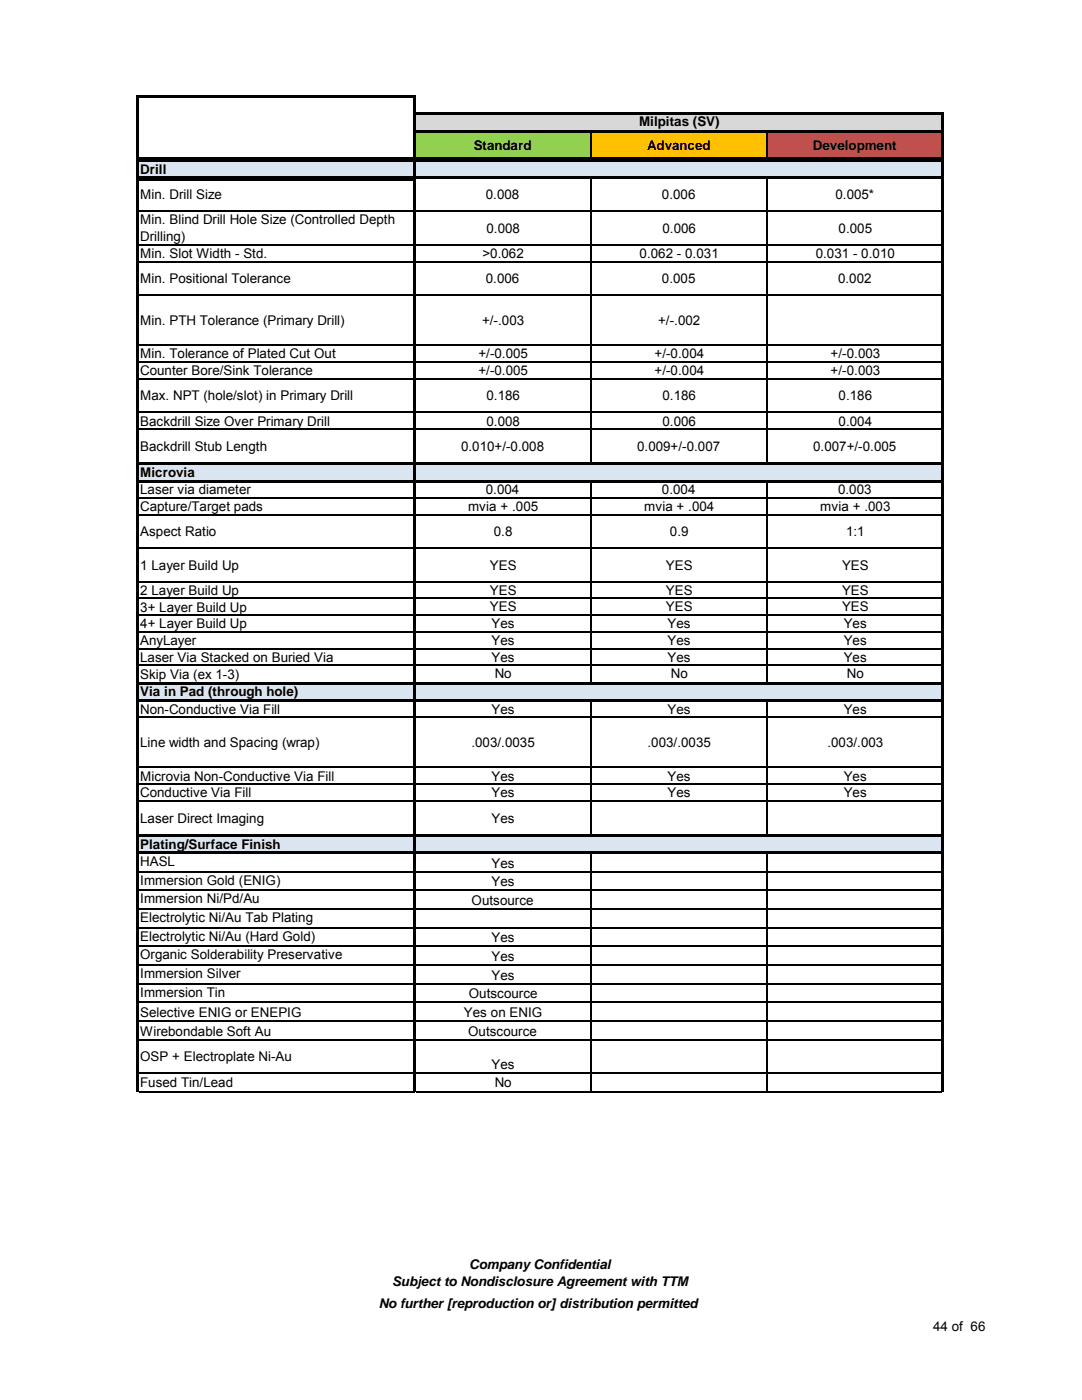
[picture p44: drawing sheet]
<svg xmlns="http://www.w3.org/2000/svg" width="216mm" height="279mm" viewBox="0 0 216 279" stroke-linecap="round" stroke-linejoin="round" font-family="sans-serif">
<defs><g id="words">
<g font-size="2.7">
<text x="94.5" y="29.9">Standard</text>
<text x="127.5" y="25.2">Milpitas (SV)</text>
<text x="129.1" y="29.9">Advanced</text>
<text x="162.2" y="29.9">Development</text>
<text x="28" y="34.6">Drill</text>
<text x="28" y="39.8">Min. Drill Size</text>
<text x="96.9" y="39.8">0.008</text>
<text x="132.1" y="39.8">0.006</text>
<text x="166.7" y="39.8">0.005*</text>
<text x="28" y="44.8">Min. Blind Drill Hole Size (Controlled Depth</text>
<text x="97.1" y="46.4">0.008</text>
<text x="132.2" y="46.4">0.006</text>
<text x="167.3" y="46.4">0.005</text>
<text x="28" y="48.1">Drilling)</text>
<text x="28" y="51.5">Min. Slot Width - Std.</text>
<text x="96.3" y="51.5">&gt;0.062</text>
<text x="127.6" y="51.5">0.062 - 0.031</text>
<text x="162.8" y="51.5">0.031 - 0.010</text>
<text x="28" y="56.5">Min. Positional Tolerance</text>
<text x="96.9" y="56.5">0.006</text>
<text x="132.1" y="56.5">0.005</text>
<text x="167.2" y="56.5">0.002</text>
<text x="28" y="64.9">Min. PTH Tolerance (Primary Drill)</text>
<text x="96.2" y="64.9">+/-.003</text>
<text x="131.3" y="64.9">+/-.002</text>
<text x="28" y="71.5">Min. Tolerance of Plated Cut Out</text>
<text x="95.5" y="71.5">+/-0.005</text>
<text x="130.6" y="71.5">+/-0.004</text>
<text x="165.7" y="71.5">+/-0.003</text>
<text x="28" y="74.9">Counter Bore/Sink Tolerance</text>
<text x="95.5" y="74.9">+/-0.005</text>
<text x="130.6" y="74.9">+/-0.004</text>
<text x="165.7" y="74.9">+/-0.003</text>
<text x="28" y="79.9">Max. NPT (hole/slot) in Primary Drill</text>
<text x="97.1" y="79.9">0.186</text>
<text x="132.2" y="79.9">0.186</text>
<text x="167.3" y="79.9">0.186</text>
<text x="28" y="84.9">Backdrill Size Over Primary Drill</text>
<text x="97.1" y="84.9">0.008</text>
<text x="132.2" y="84.9">0.006</text>
<text x="167.3" y="84.9">0.004</text>
<text x="28" y="90">Backdrill Stub Length</text>
<text x="28" y="95.2">Microvia</text>
<text x="92" y="90">0.010+/-0.008</text>
<text x="127.1" y="90">0.009+/-0.007</text>
<text x="162.3" y="90">0.007+/-0.005</text>
<text x="28" y="98.6">Laser via diameter</text>
<text x="28" y="102">Capture/Target pads</text>
<text x="93.4" y="101.9">mvia + .005</text>
<text x="96.9" y="98.6">0.004</text>
<text x="128.5" y="101.9">mvia + .004</text>
<text x="132.1" y="98.6">0.004</text>
<text x="163.7" y="101.9">mvia + .003</text>
<text x="167.2" y="98.6">0.003</text>
<text x="28" y="107">Aspect Ratio</text>
<text x="98.6" y="107">0.8</text>
<text x="133.7" y="107">0.9</text>
<text x="168.8" y="107">1:1</text>
<text x="28" y="113.7">1 Layer Build Up</text>
<text x="97.7" y="113.7">YES</text>
<text x="132.9" y="113.7">YES</text>
<text x="168" y="113.7">YES</text>
<text x="28" y="118.7">2 Layer Build Up</text>
<text x="97.7" y="118.7">YES</text>
<text x="132.9" y="118.7">YES</text>
<text x="168" y="118.7">YES</text>
<text x="28" y="122">3+ Layer Build Up</text>
<text x="28" y="125.4">4+ Layer Build Up</text>
<text x="97.7" y="122">YES</text>
<text x="98.1" y="125.3">Yes</text>
<text x="132.9" y="122">YES</text>
<text x="133.2" y="125.3">Yes</text>
<text x="168" y="122">YES</text>
<text x="168.4" y="125.3">Yes</text>
<text x="28" y="128.7">AnyLayer</text>
<text x="98.1" y="128.7">Yes</text>
<text x="133.2" y="128.7">Yes</text>
<text x="168.4" y="128.7">Yes</text>
<text x="28" y="132.1">Laser Via Stacked on Buried Via</text>
<text x="28" y="135.4">Skip Via (ex 1-3)</text>
<text x="98.1" y="132">Yes</text>
<text x="98.7" y="135.3">No</text>
<text x="133.2" y="132">Yes</text>
<text x="133.9" y="135.3">No</text>
<text x="168.4" y="132">Yes</text>
<text x="169" y="135.3">No</text>
<text x="28" y="139">Via in Pad (through hole)</text>
<text x="28" y="142.5">Non-Conductive Via Fill</text>
<text x="98.1" y="142.4">Yes</text>
<text x="133.2" y="142.4">Yes</text>
<text x="168.4" y="142.4">Yes</text>
<text x="28" y="149.1">Line width and Spacing (</text>
<text x="47.7" y="149.1">p</text>
<text x="54.1" y="149.1">g (wrap)</text>
<text x="61.4" y="149.1">p)</text>
<text x="94.1" y="149.1">.003/.0035</text>
<text x="129.2" y="149.1">.003/.0035</text>
<text x="165.1" y="149.1">.003/.003</text>
<text x="28" y="155.8">Microvia Non-Conductive Via Fill</text>
<text x="98.1" y="155.8">Yes</text>
<text x="133.2" y="155.8">Yes</text>
<text x="168.4" y="155.8">Yes</text>
<text x="28" y="159.1">Conductive Via Fill</text>
<text x="98.1" y="159.1">Yes</text>
<text x="133.2" y="159.1">Yes</text>
<text x="168.4" y="159.1">Yes</text>
<text x="28" y="164.2">Laser Direct Imaging</text>
<text x="98.1" y="164.2">Yes</text>
<text x="28" y="169.4">Plating/Surface Finish</text>
<text x="28" y="172.8">HASL</text>
<text x="98.1" y="173.2">Yes</text>
<text x="28" y="176.6">Immersion Gold (ENIG)</text>
<text x="98.1" y="176.9">Yes</text>
<text x="28" y="180.3">Immersion Ni/Pd/Au</text>
<text x="28" y="184">Electrolytic Ni/Au Tab Plating</text>
<text x="94.1" y="180.6">Outsource</text>
<text x="28" y="187.7">Electrolytic Ni/Au (Hard Gold)</text>
<text x="28" y="191.5">Organic Solderability Preservative</text>
<text x="98.1" y="188.1">Yes</text>
<text x="98.1" y="191.8">Yes</text>
<text x="28" y="195.2">Immersion Silver</text>
<text x="98.1" y="195.5">Yes</text>
<text x="28" y="198.9">Immersion Tin</text>
<text x="28" y="203">Selective ENIG or ENEPIG</text>
<text x="92.6" y="203">Yes on ENIG</text>
<text x="93.6" y="199.3">Outscource</text>
<text x="28" y="206.7">Wirebondable Soft Au</text>
<text x="93.4" y="206.7">Outscource</text>
<text x="28" y="211.8">OSP + Electroplate Ni-Au</text>
<text x="98.1" y="213.4">Yes</text>
<text x="28" y="216.9">Fused Tin/Lead</text>
<text x="98.7" y="216.9">No</text>
<text x="78.2" y="256.6">Subject to Nondisclosure Agreement with TTM</text>
<text x="93.6" y="253.2">Company Confidential</text>
<text x="75.6" y="261">No further [reproduction or] distribution permitted</text>
<text x="186.2" y="265.6">44 of 66</text>
</g>
</g></defs>
<path d="M27.6 31.9h55.2" fill="none" stroke="#dbe5f1" stroke-width=".38"/>
<path d="M27.2 19h.5v17.1h-.5zM27.7 31.5h55.3v.5h-55.3zM27.7 35.6h55.3v.5h-55.3zM82.5 19.4h.5v16.7h-.5z" fill="#000"/>
<path d="M27.7 19.2h55.3" fill="none" stroke="#000" stroke-width=".42"/>
<g fill="#dbe5f1">
<path d="M27.6 32.1h55.2v3.4h-55.2z"/>
<path d="M27.6 92.5h55.2v3.6h-55.2z"/>
<path d="M27.6 136.3h55.2v3.6h-55.2z"/>
</g>
<path d="M27.7 31.7h55.3v.5h-55.3zM27.7 35.2h55.3v.5h-55.3zM82.5 32.2h.5v3.5h-.5zM27.7 92.2h55.3v.6h-55.3zM27.7 95.8h55.3v.5h-55.3zM82.5 92.8h.5v3.5h-.5zM27.7 136.1h55.3v.5h-55.3zM27.2 31.7h.5v117.9h-.5zM27.7 139.6h55.3v.5h-55.3zM82.5 136.6h.5v3.5h-.5z" fill="#000"/>
<g fill="none" stroke="#000" stroke-width=".25">
<path d="M27.7 42.2h55.1M27.7 48.9h55.1M27.7 52.2h55.1M27.7 58.9h55.1M27.7 68.9h55.1M27.7 72.3h55.1M27.7 75.6h55.1M27.7 82.3h55.1M27.7 85.6h55.1M27.7 99.4h55.1M27.7 102.7h55.1M27.7 109.4h55.1"/>
<path d="M27.7 116.1h55.1M27.7 119.4h55.1M27.7 122.8h55.1M27.7 126.1h55.1M27.7 129.5h55.1M27.7 132.8h55.1M27.7 143.2h55.1"/>
</g>
<path d="M82.8 22.7h105.2v3.5h-105.2z" fill="#d8d8d8"/>
<path d="M82.8 26.2h35.1v5.6h-35.1z" fill="#92d050"/>
<path d="M117.9 26.2h35.1v5.6h-35.1z" fill="#ffc000"/>
<path d="M153 26.2h35v5.6h-35z" fill="#c0504d"/>
<path d="M82.5 22.4h.5v9.7h-.5zM83 22.4h105.4v.5h-105.4zM83 26h105.4v.5h-105.4zM83 31.5h105.4v.5h-105.4zM187.9 22.9h.5v9.2h-.5z" fill="#000"/>
<path d="M117.9 26.5v5M153 26.5v5" fill="none" stroke="#000" stroke-width=".25"/>
<g fill="#dbe5f1">
<path d="M82.8 32.1h105.2v3.4h-105.2z"/>
<path d="M82.8 92.5h105.2v3.6h-105.2z"/>
<path d="M82.8 136.3h105.2v3.6h-105.2z"/>
</g>
<g fill="none" stroke="#000" stroke-width=".25">
<path d="M117.9 35.7v16.4M153 35.7v13M83 48.9h34.7M83 52.2h69.9M83 42.2h104.9M83 58.9h104.9M117.9 52.3v16.5M118 48.9h69.9M153 49v19.8M153.1 52.2h34.8M83 68.9h104.9M83 72.3h104.9"/>
<path d="M83 75.6h104.9M117.9 69v23.2M153 69v23.2M83 82.3h104.9M83 85.6h104.9M83 99.4h104.9M117.9 96.3v2.9M117.9 99.5v23.1M153 96.3v2.9M153 99.5v23.1M83 102.7h104.9M83 109.4h104.9"/>
<path d="M83 116.1h104.9M83 119.4h104.9M83 122.8h104.9M83 126.1h104.9M83 129.5h104.9M83 132.8h104.9M117.9 122.9v13.2M153 122.9v13.2M83 143.2h104.9M117.9 140.1v9.5M153 140.1v9.5"/>
</g>
<path d="M83 31.7h105.4v.5h-105.4zM83 35.2h105.4v.5h-105.4zM83 92.2h105.4v.6h-105.4zM83 95.8h105.4v.5h-105.4zM83 136.1h105.4v.5h-105.4zM82.5 31.7h.5v117.9h-.5zM83 139.6h105.4v.5h-105.4zM187.9 32.2h.5v117.4h-.5z" fill="#000"/>
<path d="M27.6 166.7h55.2v3.6h-55.2z" fill="#dbe5f1"/>
<path d="M27.7 166.5h55.1v.5h-55.1zM27.7 170h55.1v.5h-55.1zM27.2 149.6h.5v68.4h-.5z" fill="#000"/>
<g fill="none" stroke="#000" stroke-width=".25">
<path d="M27.7 153.2h55.1M27.7 156.5h55.1M27.7 159.9h55.1M27.7 173.9h55.1M27.7 177.7h55.1M27.7 181.4h55.1M27.7 185.1h55.1M27.7 188.8h55.1M27.7 192.6h55.1M27.7 196.3h55.1M27.7 200h55.1M27.7 203.8h55.1"/>
<path d="M27.7 207.5h55.1M27.7 214.2h55.1M27.7 217.9h55.1"/>
</g>
<path d="M82.8 166.7h105.2v3.6h-105.2z" fill="#dbe5f1"/>
<g fill="none" stroke="#000" stroke-width=".25">
<path d="M83 153.2h104.9M83 156.5h104.9M83 159.9h104.9M117.9 149.6v16.9M153 149.6v16.9M83 173.9h104.9M83 177.7h104.9M117.9 170.5v36.8M153 170.5v14.5M83 185.1h34.7M83 181.4h104.9M83 188.8h104.9"/>
<path d="M83 192.6h104.9M83 196.3h104.9M118 185.1h69.9M153 185.3v32.7M83 207.5h104.9M83 200h104.9M83 203.8h104.9M83 214.2h104.9M83 217.9h104.9M117.9 207.6v6.4M117.9 214.3v3.7"/>
</g>
<path d="M83 166.5h105.4v.5h-105.4zM83 170h105.4v.5h-105.4zM82.5 149.6h.5v68.4h-.5zM187.9 149.6h.5v68.4h-.5z" fill="#000"/>
<use href="#words"/>
</svg>
